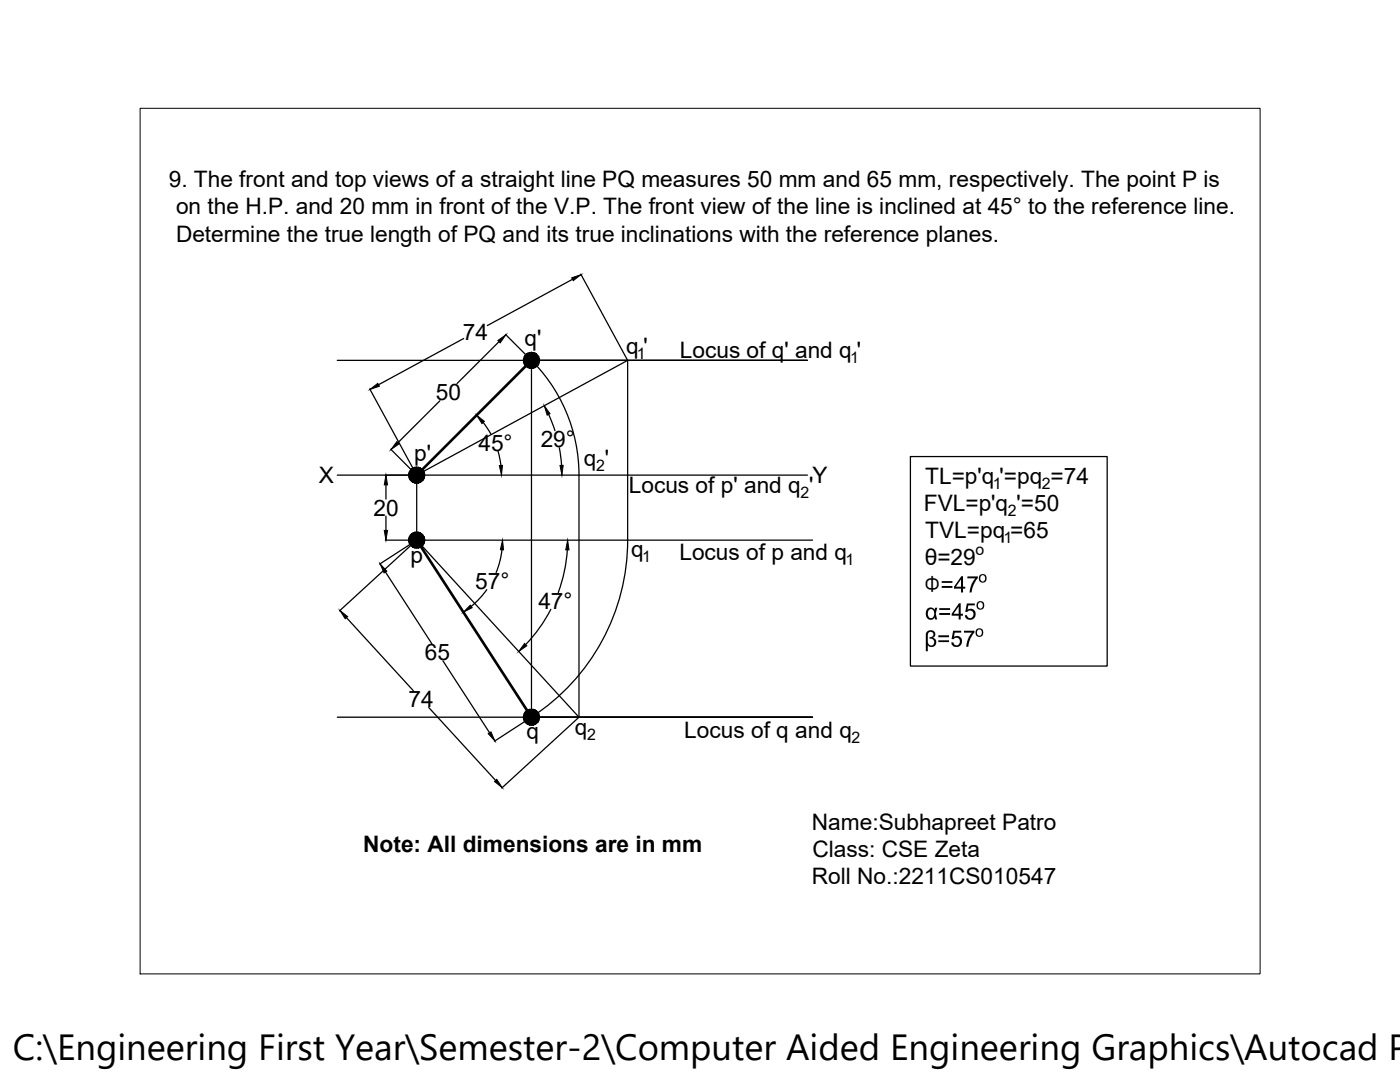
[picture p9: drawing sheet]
<svg xmlns="http://www.w3.org/2000/svg" width="279mm" height="216mm" viewBox="0 0 279 216" stroke-linecap="round" stroke-linejoin="round" font-family="sans-serif">
<defs><g id="words">
<text font-size="7.3" x="2.6" y="211.5">C:\Engineering First Year\Semester-2\Computer Aided Engineering Graphics\Autocad P</text>
<text font-size="5" x="184.4" y="118.2">Φ</text>
<g font-size="4.5">
<text x="33.7" y="37.3">9. The front and top views of a straight line PQ measures 50 mm and 65 mm, respectively. The point P is</text>
<text x="35.1" y="42.8">on the H.P. and 20 mm in front of the V.P. The front view of the line is inclined at 45° to the reference line.</text>
<text x="35.1" y="48.2">Determine the true length of PQ and its true inclinations with the reference planes.</text>
<text x="92.4" y="67.9">74</text>
<text x="104.7" y="69.1">q'</text>
<text x="124.9" y="70.7">q '</text>
<text x="135.7" y="71.4">Locus of q' and q '</text>
<text x="87" y="79.9">50</text>
<text x="95.5" y="89.9">45°</text>
<text x="107.9" y="89.3">29°</text>
<text x="82.7" y="92.1">p'</text>
<text x="116.5" y="93">q '</text>
<text x="63.6" y="96.4">X</text>
<text x="125.5" y="98.3">Locus of p' and q '</text>
<text x="162.1" y="96.4">Y</text>
<text x="184.4" y="101.9">FVL=p'q '=50</text>
<text x="184.7" y="96.5">TL=p'q '=pq =74</text>
<text x="74.5" y="102.9">20</text>
<text x="184.7" y="107.4">TVL=pq =65</text>
<text x="81.9" y="112.4">p</text>
<text x="126" y="111.1">q</text>
<text x="135.6" y="111.7">Locus of p and q</text>
<text x="184.6" y="112.8">θ=29</text>
<text x="94.8" y="117.6">57°</text>
<text x="107.4" y="121.5">47°</text>
<text x="84.8" y="131.8">65</text>
<text x="81.5" y="141.1">74</text>
<text x="105.1" y="147.6">q</text>
<text x="114.7" y="146.7">q</text>
<text x="136.6" y="147.3">Locus of q and q</text>
<text x="162" y="165.5">Name:Subhapreet Patro</text>
<text x="72.5" y="169.9">Note: All dimensions are in mm</text>
<text x="162.2" y="171">Class: CSE Zeta</text>
<text x="162" y="176.4">Roll No.:2211CS010547</text>
</g>
<g font-size="3.2">
<text x="127.1" y="71.7">1</text>
<text x="169.7" y="72.4">1</text>
<text x="119" y="94">2</text>
<text x="159.7" y="99.4">2</text>
<text x="198.1" y="97.6">1</text>
<text x="207.9" y="97.6">2</text>
<text x="201.1" y="103">2</text>
<text x="128.2" y="112.1">1</text>
<text x="168.7" y="112.7">1</text>
<text x="194.6" y="110.8">o</text>
<text x="200.3" y="108.4">1</text>
<text x="117.2" y="147.7">2</text>
<text x="169.9" y="148.3">2</text>
</g>
</g></defs>
<!-- layer: 0 -->
<g fill="none" stroke="#000" stroke-width=".25">
<path d="M114.3 55.7l-17 9.3M115.9 54.7l9.3 17.2M67.3 71.9h93.8h-55v71.2M73.8 77.6l9.3 17.2-5.1-5.2M87.8 80l-8.4 8.3M92.5 67.5l-17 9.3M99.6 68.2l-8.4 8.3M100.9 66.7l5.1 5.2M105.5 71.3a32.4 32.4 0 0 1 10 23.5v48.3l-32.3-35.3M105.7 72.2l.7 .4M67.3 94.8h93.8M77 96.8v2.8"/>
<path d="M96.4 84.3l1.6 2.3M99.4 90l.6 2.9M109.5 82.7l1.3 3.2M111.6 89.4l.5 3.5M181.7 91.1h39.3v41.8h-39.3zM75.8 112.6l7.3-4.8-15.3 14.1M76.9 107.8h6.2M76.9 114.1l9.3 14.4M77 103v2.8M97.1 117.7l-1.6 2-1.5 1.3M100.2 109.7l-.4 2-.8 2.5M113.2 109.7a30.1 30.1 0 0 1-1.8 8.5"/>
<path d="M162.2 107.8h-79v-13l42.1-22.9v35.9a42.1 42.1 0 0 1-19.2 35.3M69.2 123.3l13.3 14.5M88.4 131.9l9.3 14.3M109.9 121.6a30.1 30.1 0 0 1-5 7M67.3 143.1h94.9h-56.1M85.6 141.2l13.3 14.5M106 143.1l-7.3 4.8M115.5 143.1l-15.4 14.1"/>
</g>
<path d="M106.1 71.9l-22.9 22.9M83.2 107.8l22.9 35.3" fill="none" stroke="#000" stroke-width=".53"/>
<g fill="#000" stroke="#000" stroke-width=".2">
<path d="M114.1 55.4l1.9-.6-1.6 1.2zM73.9 77.7l1.5-1.2 .3 .6zM99.4 67.9l1.6-1.1-1.2 1.6zM106.1 71.9h1.6l-.1 .4zM77 94.8l.3 2h-.6zM79.2 88.1l.5 .5-1.7 1.1zM83.2 94.8h1.6l-.1 .4zM95.1 82.8l1.6 1.3-.5 .4zM99.7 92.9h.6l-.2 1.9zM108.6 81l1.2 1.6-.6 .2zM111.8 92.9h.6l-.3 1.9zM76.7 105.8h.6l-.3 2z"/>
<path d="M75.9 112.5l1.3 1.5-.6 .3zM83.2 107.8h1.6l-.1 .3zM100.3 107.8l.2 1.9h-.6zM113.3 107.8l.3 1.9h-.7zM67.8 121.8l1.6 1.2-.5 .5zM93.9 120.8l.3 .5-1.7 .9zM104.7 128.4l.4 .5-1.6 1.1zM97.4 146.4l.6-.4 .8 1.8zM98.7 155.9l.4-.4 1.1 1.7zM106.1 143.1h1.6l-.1 .4z"/>
<path d="M104.5 72.3l.1 .3 1.5-.7zM104.6 72.6l1.5-.7-1.3 1zM104.8 72.9l.3 .3 1-1.3z"/>
<path d="M104.6 71.2l-.1 .3 1.6 .4zM104.5 71.5l1.6 .4h-1.7zM104.4 71.9l.1 .4 1.6-.4z"/>
<path d="M106.1 71.9l-1 1.3 .3 .2zM106.1 71.9l-.4 1.6-.3-.1zM106.1 71.9l-.4 1.6h.4z"/>
<path d="M105.1 70.6l1 1.3-.7-1.5zM105.1 70.6l1 1.3-1.3-1zM104.8 70.9l-.2 .3 1.5 .7z"/>
<path d="M106.1 71.9v1.6h.3zM106.1 71.9l.7 1.5-.4 .1zM106.1 71.9l.7 1.5 .3-.2z"/>
<path d="M106.1 70.3v1.6l.3-1.6zM105.7 70.3h.4v1.6zM105.4 70.4l.7 1.5-.4-1.6z"/>
<path d="M106.1 71.9l1 1.3 .2-.3zM106.1 71.9l1.4 .7-.2 .3zM106.1 71.9l1.4 .7 .1-.3z"/>
<path d="M107.1 70.6l-1 1.3 1.2-1zM106.8 70.4l.3 .2-1 1.3zM106.4 70.3l-.3 1.6 .7-1.5z"/>
<path d="M106.1 71.9h1.6l-.1-.4zM106.1 71.9l1.4-.7 .1 .3zM106.1 71.9l1.4-.7-.2-.3z"/>
<path d="M81.6 95.2l.1 .3 1.5-.7zM81.7 95.5l1.5-.7-1.3 1zM81.9 95.8l.2 .3 1.1-1.3z"/>
<path d="M81.7 94.1l-.1 .3 1.6 .4zM81.6 94.4l1.6 .4h-1.7zM81.5 94.8l.1 .4 1.6-.4z"/>
<path d="M83.2 94.8l-1.1 1.3 .3 .2zM83.2 94.8l-.4 1.6-.4-.1zM83.2 94.8l-.4 1.6h.4z"/>
<path d="M82.1 93.6l1.1 1.2-.8-1.4zM81.9 93.8l.2-.2 1.1 1.2zM81.9 93.8l-.2 .3 1.5 .7z"/>
<path d="M83.2 94.8v1.6h.3zM83.2 94.8l.7 1.5-.4 .1zM83.2 94.8l.7 1.5 .3-.2z"/>
<path d="M83.2 93.2v1.6l.3-1.6zM82.8 93.2h.4v1.6zM82.4 93.4l.8 1.4-.4-1.6z"/>
<path d="M83.2 94.8l1 1.3 .2-.3zM83.2 94.8l1.4 .7-.2 .3zM83.2 94.8l1.4 .7 .1-.3z"/>
<path d="M84.2 93.6l-1 1.2 1.2-1zM83.9 93.4l.3 .2-1 1.2zM83.5 93.2l-.3 1.6 .7-1.4z"/>
<path d="M83.2 94.8h1.6l-.1-.4zM83.2 94.8l1.4-.7 .1 .3zM83.2 94.8l1.4-.7-.2-.3z"/>
<path d="M81.6 108.1l.1 .4 1.5-.7zM81.7 108.5l1.5-.7-1.3 1zM81.9 108.8l.2 .2 1.1-1.2z"/>
<path d="M81.7 107.1l-.1 .3 1.6 .4zM81.6 107.4l1.6 .4h-1.7zM81.5 107.8l.1 .3 1.6-.3z"/>
<path d="M83.2 107.8l-1.1 1.2 .3 .2zM83.2 107.8l-.4 1.5-.4-.1zM83.2 107.8l-.4 1.5 .4 .1z"/>
<path d="M82.1 106.5l1.1 1.3-.8-1.5zM81.9 106.8l.2-.3 1.1 1.3zM81.9 106.8l-.2 .3 1.5 .7z"/>
<path d="M83.2 107.8v1.6l.3-.1zM83.2 107.8l.7 1.4-.4 .1zM83.2 107.8l.7 1.4 .3-.2z"/>
<path d="M83.2 106.2v1.6l.3-1.6zM82.8 106.2h.4v1.6zM82.4 106.3l.8 1.5-.4-1.6z"/>
<path d="M83.2 107.8l1 1.2 .2-.2zM83.2 107.8l1.4 .7-.2 .3zM83.2 107.8l1.4 .7 .1-.4z"/>
<path d="M84.2 106.5l-1 1.3 1.2-1zM83.9 106.3l.3 .2-1 1.3zM83.5 106.2l-.3 1.6 .7-1.5z"/>
<path d="M83.2 107.8h1.6l-.1-.4zM83.2 107.8l1.4-.7 .1 .3zM83.2 107.8l1.4-.7-.2-.3z"/>
<path d="M104.5 143.5l.1 .3 1.5-.7zM104.6 143.8l1.5-.7-1.3 1zM104.8 144.1l.3 .3 1-1.3z"/>
<path d="M104.6 142.4l-.1 .3 1.6 .4zM104.5 142.7l1.6 .4h-1.7zM104.4 143.1l.1 .4 1.6-.4z"/>
<path d="M106.1 143.1l-1 1.3 .3 .2zM106.1 143.1l-.4 1.6-.3-.1zM106.1 143.1l-.4 1.6h.4z"/>
<path d="M105.1 141.8l1 1.3-.7-1.5zM104.8 142.1l.3-.3 1 1.3zM104.8 142.1l-.2 .3 1.5 .7z"/>
<path d="M106.1 143.1v1.6h.3zM106.1 143.1l.7 1.5-.4 .1zM106.1 143.1l.7 1.5 .3-.2z"/>
<path d="M106.1 141.5v1.6l.3-1.6zM105.7 141.5h.4v1.6zM105.4 141.6l.7 1.5-.4-1.6z"/>
<path d="M106.1 143.1l1 1.3 .2-.3zM106.1 143.1l1.4 .7-.2 .3zM106.1 143.1l1.4 .7 .1-.3z"/>
<path d="M107.1 141.8l-1 1.3 1.2-1zM106.8 141.6l.3 .2-1 1.3zM106.4 141.5l-.3 1.6 .7-1.5z"/>
<path d="M106.1 143.1h1.6l-.1-.4zM106.1 143.1l1.4-.7 .1 .3zM106.1 143.1l1.4-.7-.2-.3z"/>
</g>
<g fill="#000">
<path d="M193.1 115h2.1v.3l-.6 .8-.4 .9-.3 1.2h-.4l.2-1 .5-1.2 .4-.6h-1.5zM190.2 125.9h1.6v.3h-1.3l-.1 .9 .7-.2 .4 .1 .4 .4v1l-.2 .4-.4 .3-.9-.1-.5-.5-.1-.3h.5l.2 .4 .5 .2 .3-.2 .3-.5-.1-.4-.3-.4h-.5l-.4 .3-.4-.1zM193 120.4h1.5v.4h-1.2l-.2 .9 .4-.2h.6l.5 .6v.9l-.2 .3-.5 .3h-.7l-.4-.2-.2-.4v-.2l.4-.1 .3 .6h.4l.4-.2 .2-.3-.1-.5-.4-.4h-.5l-.3 .2h-.4zM192.4 125.9h2.1v.3l-1 1.5-.2 1.4h-.5l.2-1 .5-1.2 .5-.7h-1.6z"/>
<path d="M187.9 116h2.2v.3h-2.2zM187.9 116.9h2.2v.4h-2.2z"/>
<path d="M191.9 115h.3v2.1h.4v.4h-.4v.7h-.4v-.7h-1.4v-.4zM191.8 115.6l-1 1.5h1z"/>
<path d="M194.8 120.8a.85 .85 0 0 1 1.7 0 .85 .85 0 0 1-1.7 0zM195.4 120.2l-.2 .4v.5l.3 .3h.4l.2-.4v-.5l-.3-.3z"/>
<path d="M195.3 115.4a.83 .83 0 0 1 1.6 0 .83 .83 0 0 1-1.6 0zM195.9 114.9l-.2 .2v.6l.2 .3h.4l.3-.4v-.5l-.3-.3z"/>
<path d="M185 126.1l.6-.3h.6l.3 .2 .2 .5-.1 .4-.5 .4 .5 .2 .3 .7-.2 .5-.5 .4h-.6l-.4-.3v1.1h-.4v-3.3zM185.4 126.2l-.2 .4v1.7l.2 .4 .6 .1 .4-.4v-.4l-.3-.5-.6-.1v-.3l.6-.1 .2-.5-.4-.4z"/>
<path d="M185 121.6l.4-.3 .5-.1 .6 .5 .1-.4h.4l-.2 1.1 .2 1.2h-.4l-.1-.4-.2 .3-.4 .2-.5-.1-.3-.2-.3-.8v-.5zM185.4 121.7l-.2 .5v.6l.3 .5h.5l.4-.4v-.9l-.4-.4z"/>
<path d="M187.3 126.8h2.1v.3h-2.1zM187.3 127.8h2.1v.3h-2.1z"/>
<path d="M187.5 121.3h2.1v.4h-2.1zM187.5 122.3h2.1v.4h-2.1z"/>
<path d="M191.4 120.4h.3v2.1h.5v.4h-.5v.7h-.4v-.7h-1.4v-.4zM191.3 121l-1 1.5h1z"/>
<path d="M194.6 126.2a.85 .85 0 0 1 1.7 0 .85 .85 0 0 1-1.7 0zM195.2 125.7l-.2 .3v.5l.3 .3h.3l.3-.3v-.6l-.3-.3z"/>
</g>
<path d="M28 21.6h223.5v172.7h-223.5z" fill="none" stroke="#000" stroke-width=".2"/>
<use href="#words"/>
</svg>
